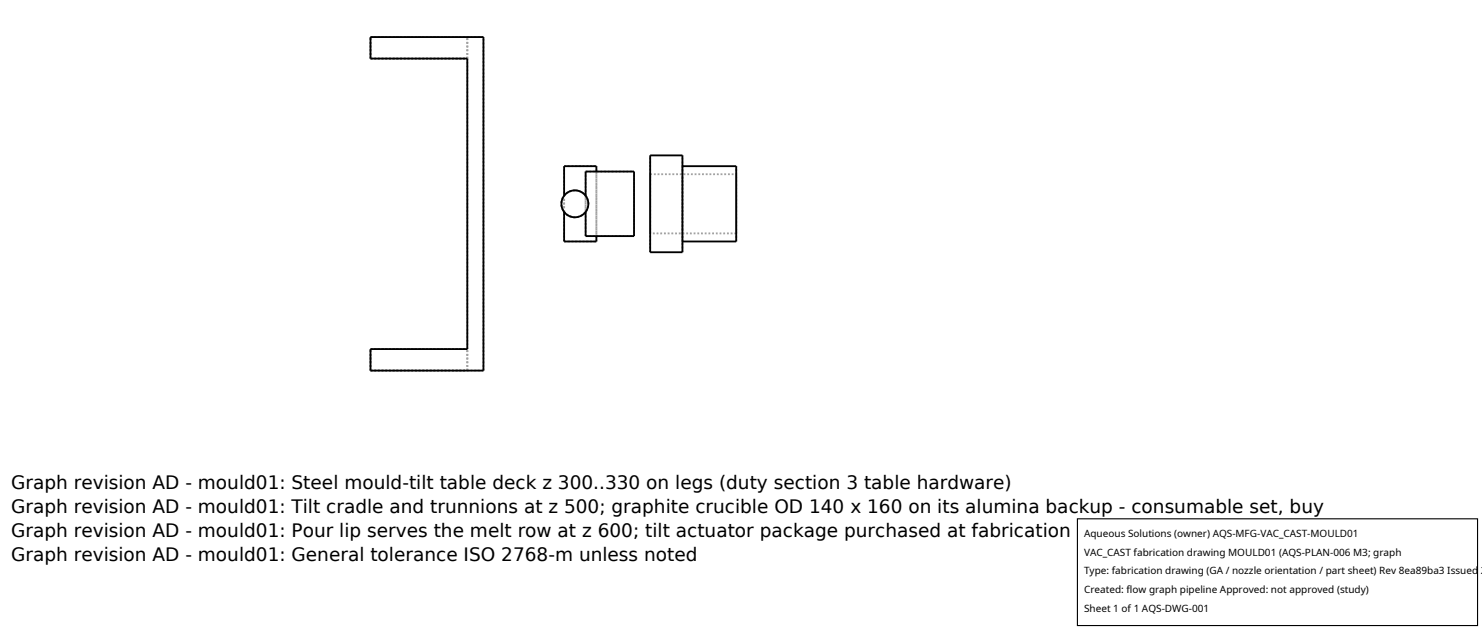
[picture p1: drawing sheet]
<svg xmlns="http://www.w3.org/2000/svg" width="212mm" height="90mm" viewBox="0 0 212 90" stroke-linecap="round" stroke-linejoin="round" font-family="sans-serif">
<defs><g id="words">
<g font-size="2.6">
<text x="1.6" y="69.8">Graph revision AD - mould01: Steel mould-tilt table deck z 300..330 on legs (duty section 3 table hardware)</text>
<text x="1.6" y="73.3">Graph revision AD - mould01: Tilt cradle and trunnions at z 500; graphite crucible OD 140 x 160 on its alumina backup - consumable set, buy</text>
<text x="1.6" y="76.7">Graph revision AD - mould01: Pour lip serves the melt row at z 600; tilt actuator package purchased at fabrication (W12)</text>
<text x="1.6" y="80.2">Graph revision AD - mould01: General tolerance ISO 2768-m unless noted</text>
</g>
<g font-size="1.4">
<text x="154.8" y="76.6">Aqueous Solutions (owner) AQS-MFG-VAC_CAST-MOULD01</text>
<text x="154.8" y="79.3">VAC_CAST fabrication drawing MOULD01 (AQS-PLAN-006 M3; graph</text>
<text x="154.8" y="82">Type: fabrication drawing (GA / nozzle orientation / part sheet) Rev 8ea89ba3 Issued 2</text>
<text x="154.8" y="84.7">Created: flow graph pipeline Approved: not approved (study)</text>
<text x="154.8" y="87.4">Sheet 1 of 1 AQS-DWG-001</text>
</g>
</g></defs>
<g fill="none" stroke="#a0a0a0" stroke-width=".26" stroke-dasharray=".3 .3" stroke-linecap="butt">
<path d="M52.9 5.3h16.1M52.9 5.3h13.8M52.9 8.4v-3.1M52.9 8.4h13.8M66.7 8.4v-3.1M80.6 34.5h4.6M80.6 23.7h4.6M80.6 34.5v-10.8M80.6 30.3v-2.3M82.1 27.2l-.9 .2-.7 .7-.3 .9 .2 1 .7 .7 .9 .3 .9-.2 .7-.5M82.1 27.2l-.7 .1-.6 .4-.5 .7-.1 .7 .1 .7 .5 .7 .6 .4 .7 .1 .7-.1 .6-.4 .5-.6 .1-.7-.1-.8-.4-.6-.6-.5-.8-.1M83.6 28l.3 .5 .1 .5-.1 .7-.3 .6"/>
<path d="M83.6 28l-.6-.6-.9-.2M83.6 30.3v-2.3M83.6 33.7v-9.2M83.6 24.5h7M83.6 33.7h7M85.2 34.5v-10.8M85.2 33.7v-9.2M90.6 33.7v-9.2M92.9 36v-13.8M92.9 24.9h12.3M92.9 24.9v8.4M92.9 33.3v-8.4"/>
<path d="M97.5 23.7v10.8M97.5 34.5v-10.8M97.5 36v-13.8M105.2 34.5v-10.8M105.2 24.9v8.4M105.2 33.3v-8.4M105.2 33.3h-12.3M52.9 52.9h16.1M52.9 52.9h13.8M52.9 49.8h13.8M52.9 52.9v-3.1M66.7 52.9v-3.1"/>
<path d="M66.7 49.8v-41.4M69 52.9v-47.6"/>
</g>
<g fill="none" stroke="#000" stroke-width=".26">
<path d="M52.9 5.3h16.1v47.6h-16.1v-3.1h13.8v-41.4h-13.8zM80.6 30.3v4.2h4.6v-.8M83.6 28v-3.5h7v9.2h-7v-3.4M85.2 24.5v-.8h-4.6v4.3M92.9 22.2h4.6v13.8h-4.6zM97.5 23.7h7.7v10.8h-7.7"/>
<circle cx="82.1" cy="29.1" r="1.92"/>
</g>
<path d="M153.9 74.1h57.1v15.2h-57.1z" fill="#fff" stroke="#000" stroke-width=".16"/>
<use href="#words"/>
</svg>
